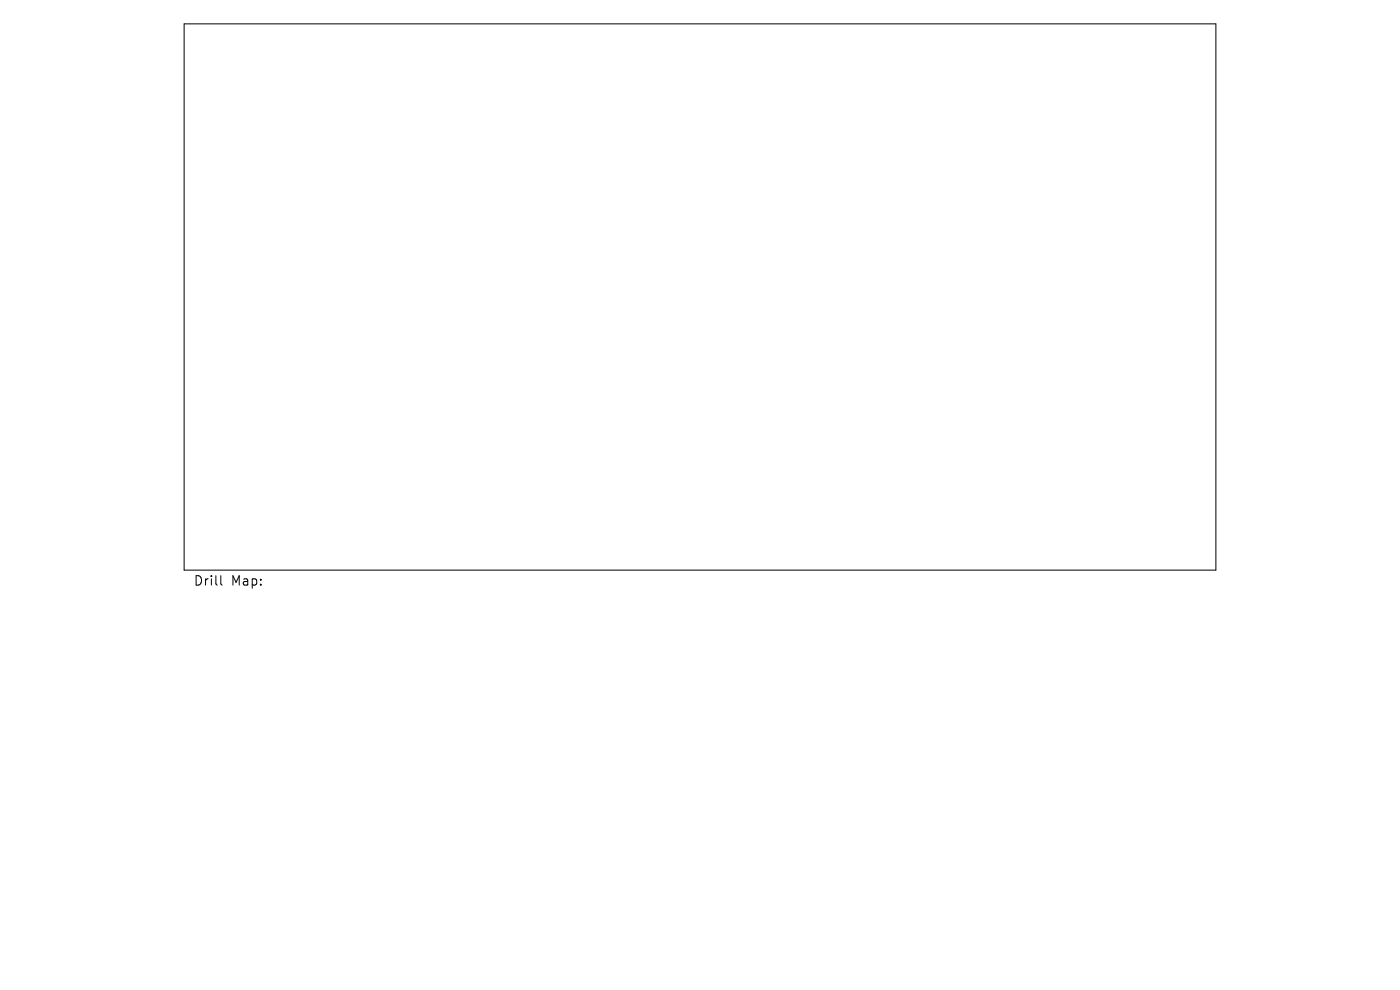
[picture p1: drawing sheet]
<svg xmlns="http://www.w3.org/2000/svg" width="297mm" height="210mm" viewBox="0 0 297 210" stroke-linecap="round" stroke-linejoin="round" font-family="sans-serif">
<defs><g id="words">
<g font-size="2.8">
<text x="41" y="124.5">Drill</text>
<text x="49" y="124.5">Map:</text>
</g>
</g></defs>
<path d="M39.1 5.1h218.8v115.8h-218.8zM46.8 122.1v1.7l.3 .3" fill="none" stroke="#000" stroke-width=".21"/>
<use href="#words"/>
</svg>
